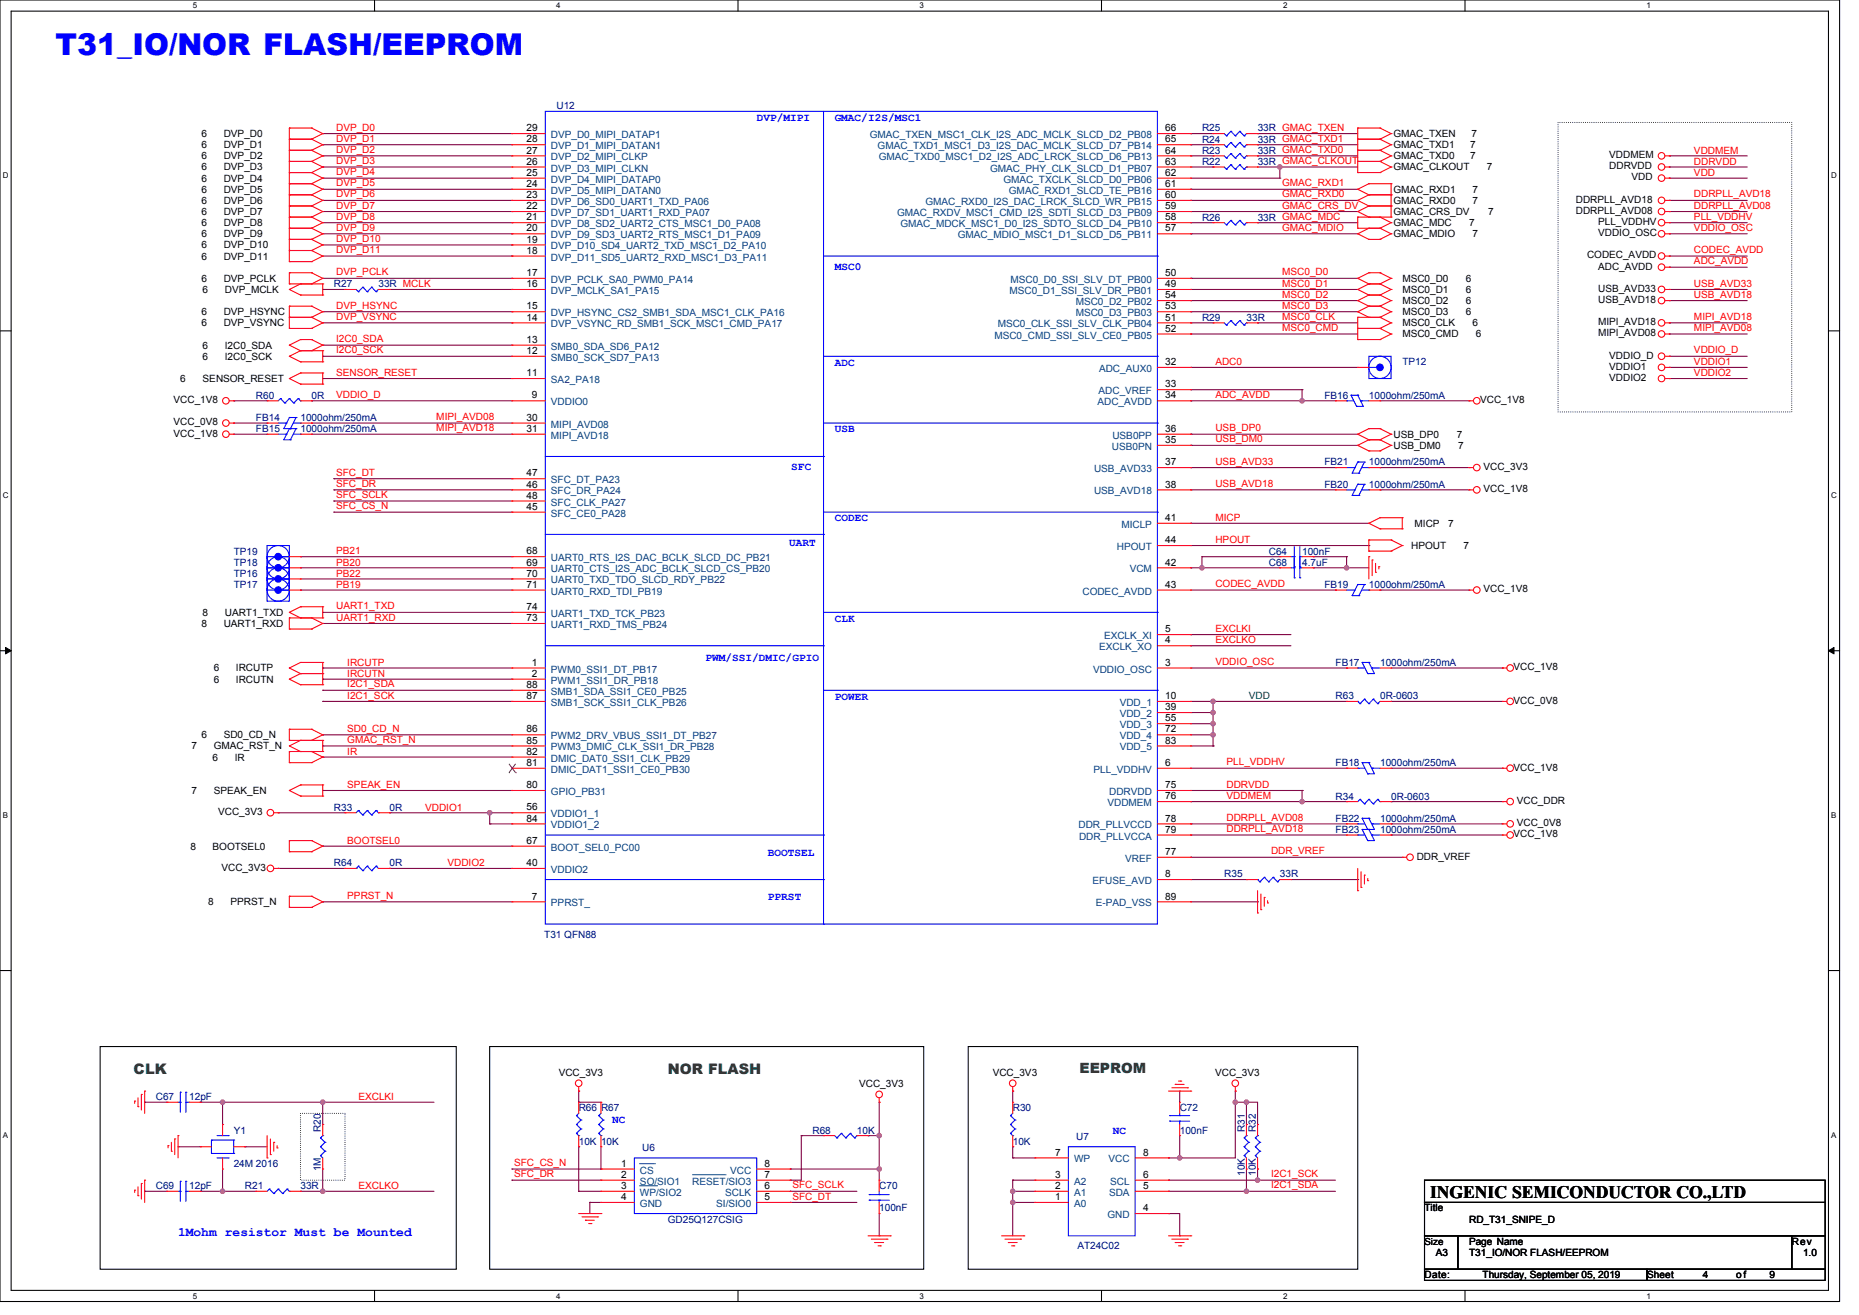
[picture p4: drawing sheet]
<svg xmlns="http://www.w3.org/2000/svg" width="297mm" height="210mm" viewBox="0 0 297 210" stroke-linecap="round" stroke-linejoin="round" font-family="sans-serif">
<defs><g id="words">
<text font-size="4.8" fill="#00f" x="8.9" y="8.8">T31_IO/NOR FLASH/EEPROM</text>
<text font-size="2.8" x="228.5" y="191.3">INGENIC SEMICONDUCTOR CO.,LTD</text>
<g font-size="2.3" fill="#008000">
<text x="21.3" y="171.4">CLK</text>
<text x="106.7" y="171.4">NOR FLASH</text>
<text x="172.5" y="171.4">EEPROM</text>
</g>
<text font-size="2.1" fill="#00f" x="28.4" y="197.3">1Mohm resistor Must be Mounted</text>
<g font-size="1.8" fill="#00f">
<text x="120.9" y="19.3">DVP/MIPI</text>
<text x="133.4" y="19.3">GMAC/I2S/MSC1</text>
<text x="133.4" y="43.1">MSC0</text>
<text x="133.4" y="58.4">ADC</text>
<text x="133.4" y="69.1">USB</text>
<text x="126.4" y="75.1">SFC</text>
<text x="133.4" y="83.3">CODEC</text>
<text x="126.1" y="87.2">UART</text>
<text x="133.4" y="99.3">CLK</text>
<text x="112.7" y="105.5">PWM/SSI/DMIC/GPIO</text>
<text x="133.4" y="111.7">POWER</text>
<text x="122.7" y="136.6">BOOTSEL</text>
<text x="122.7" y="143.7">PPRST</text>
<text x="97.8" y="179.3">NC</text>
<text x="177.8" y="181.1">NC</text>
</g>
<g font-size="1.6" fill="#000080">
<text x="88.9" y="17.4">U12</text>
<text x="192" y="21">R25</text>
<text x="192" y="22.8">R24</text>
<text x="200.9" y="21">33R GMAC_TXEN</text>
<text x="200.9" y="22.8">33R GMAC_TXD1</text>
<text x="192" y="26.3">R22</text>
<text x="192" y="24.6">R23</text>
<text x="200.9" y="26.3">33R GMAC_CLKOUT</text>
<text x="200.9" y="24.6">33R GMAC_TXD0</text>
<text x="192" y="35.2">R26</text>
<text x="200.9" y="35.2">33R GMAC_MDC</text>
<text x="53.3" y="45.9">R27</text>
<text x="60.5" y="45.9">33R MCLK</text>
<text x="192" y="51.2">R29</text>
<text x="199.2" y="51.2">33R</text>
<text x="224" y="58.3">TP12</text>
<text x="40.9" y="63.7">R60</text>
<text x="49.8" y="63.7">0R</text>
<text x="211.6" y="63.7">FB16</text>
<text x="218.7" y="63.7">1000ohm/250mA</text>
<text x="40.9" y="67.2">FB14</text>
<text x="40.9" y="69">FB15</text>
<text x="48" y="67.2">1000ohm/250mA</text>
<text x="48" y="69">1000ohm/250mA</text>
<text x="211.6" y="77.9">FB20</text>
<text x="211.6" y="74.3">FB21</text>
<text x="218.7" y="77.9">1000ohm/250mA</text>
<text x="218.7" y="74.3">1000ohm/250mA</text>
<text x="37.3" y="88.6">TP19</text>
<text x="202.7" y="88.6">C64</text>
<text x="208" y="88.6">100nF</text>
<text x="37.3" y="92.1">TP16</text>
<text x="37.3" y="90.3">TP18</text>
<text x="37.3" y="93.9">TP17</text>
<text x="202.7" y="90.3">C68</text>
<text x="208" y="90.3">4.7uF</text>
<text x="211.6" y="93.9">FB19</text>
<text x="218.7" y="93.9">1000ohm/250mA</text>
<text x="213.4" y="106.3">FB17</text>
<text x="220.5" y="106.3">1000ohm/250mA</text>
<text x="213.4" y="111.7">R63</text>
<text x="220.5" y="111.7">0R-0603</text>
<text x="213.4" y="122.3">FB18</text>
<text x="220.5" y="122.3">1000ohm/250mA</text>
<text x="53.3" y="129.5">R33</text>
<text x="62.2" y="129.5">0R</text>
<text x="213.4" y="127.7">R34</text>
<text x="213.4" y="131.2">FB22</text>
<text x="220.5" y="131.2">1000ohm/250mA</text>
<text x="222.3" y="127.7">0R-0603</text>
<text x="213.4" y="133">FB23</text>
<text x="220.5" y="133">1000ohm/250mA</text>
<text x="53.3" y="138.3">R64</text>
<text x="62.2" y="138.3">0R</text>
<text x="195.6" y="140.1">R35</text>
<text x="204.5" y="140.1">33R</text>
<text x="86.9" y="149.7">T31 QFN88</text>
<text x="24.9" y="175.7">C67</text>
<text x="30.2" y="175.7">12pF</text>
<text x="92.5" y="177.5">R66 R67</text>
<text x="161.8" y="177.5">R30</text>
<text x="188.5" y="177.5">C72</text>
<text x="37.3" y="181">Y1</text>
<text x="51.3" y="180.8" transform="rotate(-90 51.3 180.8)">R20</text>
<text x="92.5" y="182.8">10K 10K</text>
<text x="102.6" y="183.9">U6</text>
<text x="129.8" y="181">R68</text>
<text x="136.9" y="181">10K</text>
<text x="161.8" y="182.8">10K</text>
<text x="172" y="182.1">U7</text>
<text x="188.5" y="181">100nF</text>
<text x="198.9" y="180.8" transform="rotate(-90 198.9 180.8)">R31</text>
<text x="200.6" y="180.8" transform="rotate(-90 200.6 180.8)">R32</text>
<text x="24.9" y="189.9">C69</text>
<text x="30.2" y="189.9">12pF</text>
<text x="37.3" y="186.4">24M 2016</text>
<text x="39.1" y="189.9">R21</text>
<text x="48" y="189.9">33R</text>
<text x="51.3" y="187" transform="rotate(-90 51.3 187)">1M</text>
<text x="140.5" y="189.9">C70</text>
<text x="198.9" y="187.8" transform="rotate(-90 198.9 187.8)">10K</text>
<text x="200.6" y="187.8" transform="rotate(-90 200.6 187.8)">10K</text>
<text x="106.7" y="195.2">GD25Q127CSIG</text>
<text x="140.5" y="193.5">100nF</text>
<text x="172.1" y="199.5">AT24C02</text>
</g>
<g font-size="1.6">
<text x="32.2" y="23.7">6</text>
<text x="32.2" y="21.9">6</text>
<text x="35.7" y="23.7">DVP_D1</text>
<text x="35.7" y="21.9">DVP_D0</text>
<text x="84.1" y="22.7">28</text>
<text x="84.1" y="21">29</text>
<text x="186.2" y="21">66</text>
<text x="186.2" y="22.7">65</text>
<text x="222.6" y="21.9">GMAC_TXEN</text>
<text x="222.6" y="23.7">GMAC_TXD1</text>
<text x="234.9" y="23.7">7</text>
<text x="235.1" y="21.9">7</text>
<text x="32.2" y="29">6</text>
<text x="32.2" y="27.2">6</text>
<text x="32.2" y="25.4">6</text>
<text x="35.7" y="29">DVP_D4</text>
<text x="35.7" y="27.2">DVP_D3</text>
<text x="35.7" y="25.4">DVP_D2</text>
<text x="84.1" y="29.9">24</text>
<text x="84.1" y="28.1">25</text>
<text x="84.1" y="26.3">26</text>
<text x="84.1" y="24.5">27</text>
<text x="186.2" y="24.5">64</text>
<text x="186.2" y="26.3">63</text>
<text x="186.2" y="28.1">62</text>
<text x="186.2" y="29.9">61</text>
<text x="222.6" y="25.4">GMAC_TXD0</text>
<text x="222.6" y="27.2">GMAC_CLKOUT</text>
<text x="234.9" y="25.4">7</text>
<text x="237.6" y="27.2">7</text>
<text x="257.1" y="25.3">VDDMEM</text>
<text x="257.1" y="27">DDRVDD</text>
<text x="260.7" y="28.8">VDD</text>
<text x="32.2" y="34.3">6</text>
<text x="32.2" y="32.6">6</text>
<text x="32.2" y="30.8">6</text>
<text x="35.7" y="34.3">DVP_D7</text>
<text x="35.7" y="32.6">DVP_D6</text>
<text x="35.7" y="30.8">DVP_D5</text>
<text x="84.1" y="35.2">21</text>
<text x="84.1" y="33.4">22</text>
<text x="84.1" y="31.6">23</text>
<text x="186.2" y="31.6">60</text>
<text x="186.2" y="33.4">59</text>
<text x="186.2" y="35.2">58</text>
<text x="222.6" y="30.8">GMAC_RXD1</text>
<text x="222.6" y="34.3">GMAC_CRS_DV</text>
<text x="222.6" y="32.6">GMAC_RXD0</text>
<text x="235.2" y="30.8">7</text>
<text x="235.2" y="32.6">7</text>
<text x="237.7" y="34.3">7</text>
<text x="251.8" y="32.4">DDRPLL_AVD18</text>
<text x="251.8" y="34.2">DDRPLL_AVD08</text>
<text x="255.3" y="35.9">PLL_VDDHV</text>
<text x="32.2" y="41.4">6</text>
<text x="32.2" y="39.7">6</text>
<text x="32.2" y="37.9">6</text>
<text x="32.2" y="36.1">6</text>
<text x="35.7" y="41.4">DVP_D11</text>
<text x="35.7" y="39.7">DVP_D10</text>
<text x="35.7" y="37.9">DVP_D9</text>
<text x="35.7" y="36.1">DVP_D8</text>
<text x="84.1" y="40.5">18</text>
<text x="84.1" y="38.7">19</text>
<text x="84.1" y="37">20</text>
<text x="186.2" y="37">57</text>
<text x="222.6" y="36.1">GMAC_MDC</text>
<text x="222.6" y="37.9">GMAC_MDIO</text>
<text x="234.7" y="36.1">7</text>
<text x="235.2" y="37.9">7</text>
<text x="253.5" y="41.3">CODEC_AVDD</text>
<text x="255.3" y="37.7">VDDIO_OSC</text>
<text x="32.2" y="45">6</text>
<text x="32.4" y="46.8">6</text>
<text x="35.7" y="45">DVP_PCLK</text>
<text x="35.9" y="46.8">DVP_MCLK</text>
<text x="84.1" y="45.9">16</text>
<text x="84.1" y="44.1">17</text>
<text x="186.2" y="47.6">54</text>
<text x="186.2" y="44.1">50</text>
<text x="186.2" y="45.9">49</text>
<text x="224" y="45">MSC0_D0</text>
<text x="224" y="46.8">MSC0_D1</text>
<text x="234.2" y="45">6</text>
<text x="234.2" y="46.8">6</text>
<text x="255.3" y="43">ADC_AVDD</text>
<text x="255.3" y="46.6">USB_AVD33</text>
<text x="32.2" y="52.1">6</text>
<text x="32.2" y="50.3">6</text>
<text x="35.7" y="52.1">DVP_VSYNC</text>
<text x="35.7" y="50.3">DVP_HSYNC</text>
<text x="84.1" y="51.2">14</text>
<text x="84.1" y="49.4">15</text>
<text x="186.2" y="49.4">53</text>
<text x="186.2" y="53">52</text>
<text x="186.2" y="51.2">51</text>
<text x="224" y="48.6">MSC0_D2</text>
<text x="224" y="50.3">MSC0_D3</text>
<text x="224" y="53.9">MSC0_CMD</text>
<text x="224" y="52.1">MSC0_CLK</text>
<text x="234.2" y="48.6">6</text>
<text x="234.2" y="50.3">6</text>
<text x="235.2" y="52.1">6</text>
<text x="235.8" y="53.9">6</text>
<text x="255.3" y="53.7">MIPI_AVD08</text>
<text x="255.3" y="48.4">USB_AVD18</text>
<text x="255.3" y="51.9">MIPI_AVD18</text>
<text x="32.4" y="57.4">6</text>
<text x="32.4" y="55.7">6</text>
<text x="35.9" y="57.4">I2C0_SCK</text>
<text x="35.9" y="55.7">I2C0_SDA</text>
<text x="84.1" y="56.5">12</text>
<text x="84.1" y="54.7">13</text>
<text x="186.2" y="58.3">32</text>
<text x="257.1" y="57.3">VDDIO_D</text>
<text x="257.1" y="59">VDDIO1</text>
<text x="27.7" y="64.4">VCC_1V8</text>
<text x="28.8" y="61">6</text>
<text x="32.4" y="61">SENSOR_RESET</text>
<text x="84.1" y="60.1">11</text>
<text x="85" y="63.6">9</text>
<text x="186.2" y="61.9">33</text>
<text x="186.2" y="63.6">34</text>
<text x="236.5" y="64.4">VCC_1V8</text>
<text x="257.1" y="60.8">VDDIO2</text>
<text x="27.7" y="69.7">VCC_1V8</text>
<text x="27.7" y="67.9">VCC_0V8</text>
<text x="84.1" y="67.2">30</text>
<text x="84.1" y="69">31</text>
<text x="186.2" y="70.7">35</text>
<text x="186.2" y="69">36</text>
<text x="222.6" y="69.9">USB_DP0</text>
<text x="222.6" y="71.7">USB_DM0</text>
<text x="232.8" y="69.9">7</text>
<text x="232.9" y="71.7">7</text>
<text x="84.1" y="76.1">47</text>
<text x="84.1" y="77.9">46</text>
<text x="186.2" y="74.3">37</text>
<text x="186.2" y="77.9">38</text>
<text x="237" y="75">VCC_3V3</text>
<text x="84.1" y="79.6">48</text>
<text x="84.1" y="81.4">45</text>
<text x="186.2" y="83.2">41</text>
<text x="237" y="78.6">VCC_1V8</text>
<text x="84.1" y="88.5">68</text>
<text x="186.2" y="86.8">44</text>
<text x="225.5" y="87.7">HPOUT</text>
<text x="226" y="84.1">MICP</text>
<text x="231.3" y="84.1">7</text>
<text x="233.8" y="87.7">7</text>
<text x="84.1" y="93.9">71</text>
<text x="84.1" y="92.1">70</text>
<text x="84.1" y="90.3">69</text>
<text x="186.2" y="90.3">42</text>
<text x="186.2" y="93.9">43</text>
<text x="237" y="94.6">VCC_1V8</text>
<text x="32.2" y="100.1">8</text>
<text x="32.4" y="98.3">8</text>
<text x="35.7" y="100.1">UART1_RXD</text>
<text x="35.9" y="98.3">UART1_TXD</text>
<text x="84.1" y="97.4">74</text>
<text x="84.1" y="99.2">73</text>
<text x="186.2" y="101">5</text>
<text x="34.1" y="107.2">6</text>
<text x="37.7" y="107.2">IRCUTP</text>
<text x="85" y="106.3">1</text>
<text x="186.2" y="106.3">3</text>
<text x="186.2" y="102.8">4</text>
<text x="241.8" y="107">VCC_1V8</text>
<text x="34.1" y="109">6</text>
<text x="37.7" y="109">IRCUTN</text>
<text x="84.1" y="109.9">88</text>
<text x="84.1" y="111.6">87</text>
<text x="85" y="108.1">2</text>
<text x="186.2" y="111.6">10</text>
<text x="186.2" y="113.4">39</text>
<text x="241.8" y="112.4">VCC_0V8</text>
<text x="30.6" y="119.7">7</text>
<text x="32.2" y="117.9">6</text>
<text x="34.1" y="119.7">GMAC_RST_N</text>
<text x="35.7" y="117.9">SD0_CD_N</text>
<text x="84.1" y="117">86</text>
<text x="84.1" y="118.8">85</text>
<text x="186.2" y="115.2">55</text>
<text x="186.2" y="118.8">83</text>
<text x="186.2" y="117">72</text>
<text x="34" y="121.5">6</text>
<text x="37.5" y="121.5">IR</text>
<text x="84.1" y="120.5">82</text>
<text x="84.1" y="122.3">81</text>
<text x="84.1" y="125.9">80</text>
<text x="186.2" y="122.3">6</text>
<text x="186.2" y="125.9">75</text>
<text x="241.8" y="123.1">VCC_1V8</text>
<text x="30.6" y="126.8">7</text>
<text x="34.1" y="126.8">SPEAK_EN</text>
<text x="34.9" y="130.2">VCC_3V3</text>
<text x="84.1" y="129.4">56</text>
<text x="84.1" y="131.2">84</text>
<text x="186.2" y="131.2">78</text>
<text x="186.2" y="127.6">76</text>
<text x="242.3" y="131.9">VCC_0V8</text>
<text x="242.3" y="128.4">VCC_DDR</text>
<text x="30.4" y="135.7">8</text>
<text x="34" y="135.7">BOOTSEL0</text>
<text x="84.1" y="134.8">67</text>
<text x="186.2" y="133">79</text>
<text x="186.2" y="136.5">77</text>
<text x="226.3" y="137.3">DDR_VREF</text>
<text x="241.8" y="133.7">VCC_1V8</text>
<text x="35.4" y="139.1">VCC_3V3</text>
<text x="84.1" y="138.3">40</text>
<text x="85" y="143.6">7</text>
<text x="186.2" y="140.1">8</text>
<text x="186.2" y="143.6">89</text>
<text x="33.3" y="144.6">8</text>
<text x="36.8" y="144.6">PPRST_N</text>
<text x="89.3" y="171.8">VCC_3V3</text>
<text x="137.3" y="173.5">VCC_3V3</text>
<text x="158.6" y="171.8">VCC_3V3</text>
<text x="194.2" y="171.8">VCC_3V3</text>
<text x="168.6" y="184.5">7</text>
<text x="182.6" y="184.5">8</text>
<text x="99.2" y="186.3">1</text>
<text x="99.2" y="188.1">2</text>
<text x="99.2" y="189.9">3</text>
<text x="99.2" y="191.7">4</text>
<text x="122.2" y="191.7">5</text>
<text x="122.2" y="189.9">6</text>
<text x="122.2" y="188.1">7</text>
<text x="122.2" y="186.3">8</text>
<text x="168.6" y="191.7">1</text>
<text x="168.6" y="189.9">2</text>
<text x="168.6" y="188.1">3</text>
<text x="182.6" y="189.9">5</text>
<text x="182.6" y="188.1">6</text>
<text x="182.6" y="193.4">4</text>
<text x="227.6" y="193.5">Title</text>
<text x="234.7" y="195.2">RD_T31_SNIPE_D</text>
<text x="229.4" y="200.6">A3</text>
<text x="234.7" y="198.8">Page Name</text>
<text x="234.7" y="200.6">T31_IO/NOR FLASH/EEPROM</text>
<text x="286.3" y="198.8">Rev</text>
<text x="288.1" y="200.6">1.0</text>
<text x="227.6" y="204.1">Date:</text>
<text x="236.9" y="204.1">Thursday, September 05, 2019</text>
<text x="263.1" y="204.1">Sheet</text>
<text x="272.1" y="204.1">4</text>
<text x="277.4" y="204.1">of</text>
<text x="282.7" y="204.1">9</text>
</g>
<g font-size="1.6" fill="#f00">
<text x="53.7" y="22.6">DVP_D1</text>
<text x="53.7" y="20.9">DVP_D0</text>
<text x="53.7" y="29.8">DVP_D5</text>
<text x="53.7" y="28">DVP_D4</text>
<text x="53.7" y="26.2">DVP_D3</text>
<text x="53.7" y="24.4">DVP_D2</text>
<text x="204.8" y="29.8">GMAC_RXD1</text>
<text x="270.6" y="24.5">VDDMEM</text>
<text x="270.6" y="26.3">DDRVDD</text>
<text x="270.6" y="28.1">VDD</text>
<text x="53.7" y="35.1">DVP_D8</text>
<text x="53.7" y="33.3">DVP_D7</text>
<text x="53.7" y="31.5">DVP_D6</text>
<text x="204.8" y="33.3">GMAC_CRS_DV</text>
<text x="204.8" y="31.5">GMAC_RXD0</text>
<text x="270.6" y="31.5">DDRPLL_AVD18</text>
<text x="270.6" y="33.3">DDRPLL_AVD08</text>
<text x="270.6" y="35.1">PLL_VDDHV</text>
<text x="53.7" y="38.7">DVP_D10</text>
<text x="53.7" y="36.9">DVP_D9</text>
<text x="53.7" y="40.4">DVP_D11</text>
<text x="204.8" y="36.9">GMAC_MDIO</text>
<text x="270.6" y="36.9">VDDIO_OSC</text>
<text x="270.6" y="40.4">CODEC_AVDD</text>
<text x="53.7" y="44">DVP_PCLK</text>
<text x="204.8" y="47.5">MSC0_D2</text>
<text x="204.8" y="45.8">MSC0_D1</text>
<text x="204.8" y="44">MSC0_D0</text>
<text x="270.6" y="42.2">ADC_AVDD</text>
<text x="270.6" y="45.8">USB_AVD33</text>
<text x="270.6" y="47.5">USB_AVD18</text>
<text x="53.7" y="51.1">DVP_VSYNC</text>
<text x="53.7" y="49.3">DVP_HSYNC</text>
<text x="204.8" y="49.3">MSC0_D3</text>
<text x="204.8" y="52.9">MSC0_CMD</text>
<text x="204.8" y="51.1">MSC0_CLK</text>
<text x="270.6" y="52.9">MIPI_AVD08</text>
<text x="270.6" y="51.1">MIPI_AVD18</text>
<text x="53.7" y="60">SENSOR_RESET</text>
<text x="53.7" y="56.4">I2C0_SCK</text>
<text x="53.7" y="54.7">I2C0_SDA</text>
<text x="194.2" y="58.3">ADC0</text>
<text x="270.6" y="56.4">VDDIO_D</text>
<text x="270.6" y="58.3">VDDIO1</text>
<text x="53.7" y="63.5">VDDIO_D</text>
<text x="194.2" y="63.5">ADC_AVDD</text>
<text x="270.6" y="60.1">VDDIO2</text>
<text x="69.7" y="68.9">MIPI_AVD18</text>
<text x="69.7" y="67.1">MIPI_AVD08</text>
<text x="194.2" y="68.9">USB_DP0</text>
<text x="194.2" y="70.7">USB_DM0</text>
<text x="53.7" y="76">SFC_DT</text>
<text x="53.7" y="77.8">SFC_DR</text>
<text x="194.2" y="77.8">USB_AVD18</text>
<text x="194.2" y="74.2">USB_AVD33</text>
<text x="53.7" y="79.5">SFC_SCLK</text>
<text x="53.7" y="81.3">SFC_CS_N</text>
<text x="194.2" y="83.2">MICP</text>
<text x="53.7" y="88.5">PB21</text>
<text x="194.2" y="86.8">HPOUT</text>
<text x="53.7" y="93.9">PB19</text>
<text x="53.7" y="92.1">PB22</text>
<text x="53.7" y="90.3">PB20</text>
<text x="194.2" y="93.8">CODEC_AVDD</text>
<text x="53.7" y="97.3">UART1_TXD</text>
<text x="53.7" y="99.1">UART1_RXD</text>
<text x="194.2" y="101">EXCLKI</text>
<text x="55.5" y="106.3">IRCUTP</text>
<text x="194.2" y="102.8">EXCLKO</text>
<text x="194.2" y="106.2">VDDIO_OSC</text>
<text x="55.5" y="109.8">I2C1_SDA</text>
<text x="55.5" y="111.5">I2C1_SCK</text>
<text x="55.5" y="108.1">IRCUTN</text>
<text x="55.5" y="118.7">GMAC_RST_N</text>
<text x="55.5" y="116.9">SD0_CD_N</text>
<text x="55.5" y="125.8">SPEAK_EN</text>
<text x="55.5" y="120.5">IR</text>
<text x="196" y="125.9">DDRVDD</text>
<text x="196" y="122.2">PLL_VDDHV</text>
<text x="67.9" y="129.4">VDDIO1</text>
<text x="196" y="131.1">DDRPLL_AVD08</text>
<text x="196" y="127.7">VDDMEM</text>
<text x="55.5" y="134.8">BOOTSEL0</text>
<text x="196" y="132.9">DDRPLL_AVD18</text>
<text x="203.1" y="136.4">DDR_VREF</text>
<text x="55.5" y="143.6">PPRST_N</text>
<text x="71.5" y="138.3">VDDIO2</text>
<text x="57.3" y="175.7">EXCLKI</text>
<text x="57.3" y="189.9">EXCLKO</text>
<text x="82.1" y="186.2">SFC_CS_N</text>
<text x="82.1" y="188">SFC_DR</text>
<text x="126.6" y="189.8">SFC_SCLK</text>
<text x="126.6" y="191.6">SFC_DT</text>
<text x="203.1" y="189.8">I2C1_SDA</text>
<text x="203.1" y="188">I2C1_SCK</text>
</g>
<g font-size="1.6" fill="#004080">
<text x="88" y="23.8">DVP_D1_MIPI_DATAN1</text>
<text x="88" y="22.1">DVP_D0_MIPI_DATAP1</text>
<text x="139" y="22.1">GMAC_TXEN_MSC1_CLK_I2S_ADC_MCLK_SLCD_D2_PB08</text>
<text x="140.2" y="23.8">GMAC_TXD1_MSC1_D3_I2S_DAC_MCLK_SLCD_D7_PB14</text>
<text x="88" y="29.2">DVP_D4_MIPI_DATAP0</text>
<text x="88" y="27.4">DVP_D3_MIPI_CLKN</text>
<text x="88" y="25.6">DVP_D2_MIPI_CLKP</text>
<text x="140.4" y="25.6">GMAC_TXD0_MSC1_D2_I2S_ADC_LRCK_SLCD_D6_PB13</text>
<text x="158.2" y="27.4">GMAC_PHY_CLK_SLCD_D1_PB07</text>
<text x="160.3" y="29.2">GMAC_TXCLK_SLCD_D0_PB06</text>
<text x="88" y="34.5">DVP_D7_SD1_UART1_RXD_PA07</text>
<text x="88" y="32.7">DVP_D6_SD0_UART1_TXD_PA06</text>
<text x="88" y="30.9">DVP_D5_MIPI_DATAN0</text>
<text x="143.3" y="34.5">GMAC_RXDV_MSC1_CMD_I2S_SDTI_SLCD_D3_PB09</text>
<text x="147.9" y="32.7">GMAC_RXD0_I2S_DAC_LRCK_SLCD_WR_PB15</text>
<text x="161.2" y="30.9">GMAC_RXD1_SLCD_TE_PB16</text>
<text x="88" y="41.6">DVP_D11_SD5_UART2_RXD_MSC1_D3_PA11</text>
<text x="88" y="39.8">DVP_D10_SD4_UART2_TXD_MSC1_D2_PA10</text>
<text x="88" y="38.1">DVP_D9_SD3_UART2_RTS_MSC1_D1_PA09</text>
<text x="88" y="36.3">DVP_D8_SD2_UART2_CTS_MSC1_D0_PA08</text>
<text x="143.9" y="36.3">GMAC_MDCK_MSC1_D0_I2S_SDTO_SLCD_D4_PB10</text>
<text x="153" y="38.1">GMAC_MDIO_MSC1_D1_SLCD_D5_PB11</text>
<text x="88" y="46.9">DVP_MCLK_SA1_PA15</text>
<text x="88" y="45.2">DVP_PCLK_SA0_PWM0_PA14</text>
<text x="161.3" y="46.9">MSC0_D1_SSI_SLV_DR_PB01</text>
<text x="161.4" y="45.2">MSC0_D0_SSI_SLV_DT_PB00</text>
<text x="88" y="52.3">DVP_VSYNC_RD_SMB1_SCK_MSC1_CMD_PA17</text>
<text x="88" y="50.5">DVP_HSYNC_CS2_SMB1_SDA_MSC1_CLK_PA16</text>
<text x="159.4" y="52.3">MSC0_CLK_SSI_SLV_CLK_PB04</text>
<text x="171.9" y="48.7">MSC0_D2_PB02</text>
<text x="171.9" y="50.5">MSC0_D3_PB03</text>
<text x="88" y="57.6">SMB0_SCK_SD7_PA13</text>
<text x="88" y="55.8">SMB0_SDA_SD6_PA12</text>
<text x="158.9" y="54.1">MSC0_CMD_SSI_SLV_CE0_PB05</text>
<text x="175.6" y="59.4">ADC_AUX0</text>
<text x="88" y="64.7">VDDIO0</text>
<text x="88" y="61.2">SA2_PA18</text>
<text x="175.3" y="64.7">ADC_AVDD</text>
<text x="175.5" y="62.9">ADC_VREF</text>
<text x="88" y="68.3">MIPI_AVD08</text>
<text x="88" y="70.1">MIPI_AVD18</text>
<text x="177.6" y="71.8">USB0PN</text>
<text x="177.7" y="70.1">USB0PP</text>
<text x="88" y="77.2">SFC_DT_PA23</text>
<text x="174.8" y="75.4">USB_AVD33</text>
<text x="88" y="80.7">SFC_CLK_PA27</text>
<text x="88" y="79">SFC_DR_PA24</text>
<text x="88" y="82.5">SFC_CE0_PA28</text>
<text x="174.8" y="79">USB_AVD18</text>
<text x="88" y="89.6">UART0_RTS_I2S_DAC_BCLK_SLCD_DC_PB21</text>
<text x="178.4" y="87.8">HPOUT</text>
<text x="179.1" y="84.3">MICLP</text>
<text x="88" y="95">UART0_RXD_TDI_PB19</text>
<text x="88" y="93.2">UART0_TXD_TDO_SLCD_RDY_PB22</text>
<text x="88" y="91.4">UART0_CTS_I2S_ADC_BCLK_SLCD_CS_PB20</text>
<text x="172.9" y="95">CODEC_AVDD</text>
<text x="180.5" y="91.4">VCM</text>
<text x="88" y="98.5">UART1_TXD_TCK_PB23</text>
<text x="88" y="100.3">UART1_RXD_TMS_PB24</text>
<text x="88" y="107.4">PWM0_SSI1_DT_PB17</text>
<text x="174.6" y="107.4">VDDIO_OSC</text>
<text x="175.6" y="103.8">EXCLK_XO</text>
<text x="176.4" y="102.1">EXCLK_XI</text>
<text x="88" y="109.2">PWM1_SSI1_DR_PB18</text>
<text x="88" y="111">SMB1_SDA_SSI1_CE0_PB25</text>
<text x="88" y="112.7">SMB1_SCK_SSI1_CLK_PB26</text>
<text x="178.9" y="112.7">VDD_1</text>
<text x="88" y="118.1">PWM2_DRV_VBUS_SSI1_DT_PB27</text>
<text x="88" y="119.8">PWM3_DMIC_CLK_SSI1_DR_PB28</text>
<text x="178.9" y="114.5">VDD_2</text>
<text x="178.9" y="116.3">VDD_3</text>
<text x="178.9" y="119.8">VDD_5</text>
<text x="178.9" y="118.1">VDD_4</text>
<text x="88" y="121.6">DMIC_DAT0_SSI1_CLK_PB29</text>
<text x="88" y="123.4">DMIC_DAT1_SSI1_CE0_PB30</text>
<text x="174.7" y="123.4">PLL_VDDHV</text>
<text x="88" y="130.5">VDDIO1_1</text>
<text x="88" y="127">GPIO_PB31</text>
<text x="176.9" y="128.7">VDDMEM</text>
<text x="177.2" y="127">DDRVDD</text>
<text x="88" y="132.3">VDDIO1_2</text>
<text x="88" y="135.8">BOOT_SEL0_PC00</text>
<text x="172.3" y="132.3">DDR_PLLVCCD</text>
<text x="172.4" y="134.1">DDR_PLLVCCA</text>
<text x="179.8" y="137.6">VREF</text>
<text x="88" y="139.4">VDDIO2</text>
<text x="174.5" y="141.2">EFUSE_AVD</text>
<text x="88" y="144.7">PPRST_</text>
<text x="175.1" y="144.7">E-PAD_VSS</text>
<text x="171.6" y="185.6">WP</text>
<text x="177.1" y="185.6">VCC</text>
<text x="102.2" y="187.4">CS</text>
<text x="102.2" y="189.2">SO/SIO1</text>
<text x="102.2" y="191">WP/SIO2</text>
<text x="110.6" y="189.2">RESET/SIO3</text>
<text x="115.8" y="191">SCLK</text>
<text x="116.6" y="187.4">VCC</text>
<text x="171.6" y="191">A1</text>
<text x="171.6" y="189.2">A2</text>
<text x="177.2" y="191">SDA</text>
<text x="177.4" y="189.2">SCL</text>
<text x="102.2" y="192.7">GND</text>
<text x="114.4" y="192.7">SI/SIO0</text>
<text x="171.6" y="192.7">A0</text>
<text x="176.9" y="194.5">GND</text>
</g>
<text font-size="1.6" fill="#008000" x="199.5" y="111.7">VDD</text>
<text font-size="1.5" x="227.6" y="198.7">Size</text>
<g font-size="1.3">
<text x="30.8" y="1.3">5</text>
<text x="88.9" y="1.3">4</text>
<text x="146.9" y="1.3">3</text>
<text x="205" y="1.3">2</text>
<text x="263.1" y="1.3">1</text>
<text x=".4" y="28.5">D</text>
<text x="292.5" y="28.5">D</text>
<text x=".4" y="79.5">C</text>
<text x="292.5" y="79.5">C</text>
<text x=".4" y="130.6">B</text>
<text x="292.5" y="130.6">B</text>
<text x=".4" y="181.7">A</text>
<text x="292.5" y="181.7">A</text>
<text x="30.8" y="207.4">5</text>
<text x="88.9" y="207.4">4</text>
<text x="146.9" y="207.4">3</text>
<text x="205" y="207.4">2</text>
<text x="263.1" y="207.4">1</text>
</g>
</g></defs>
<path d="M0 0h293.9v207.8h-293.9zM1.8 1.8h290.3v204.3h-290.3z" fill="none" stroke="#000" stroke-width=".17"/>
<g fill="#fff">
<path d="M30.8 .2h.7v1.4h-.7z"/>
<path d="M30.8 206.2h.7v1.5h-.7z"/>
</g>
<path d="M59.8 0v1.8M59.8 206.1v1.7" fill="none" stroke="#000" stroke-width=".17"/>
<g fill="#fff">
<path d="M88.9 .2h.7v1.4h-.7z"/>
<path d="M88.9 206.2h.7v1.5h-.7z"/>
</g>
<path d="M117.9 0v1.8M117.9 206.1v1.7" fill="none" stroke="#000" stroke-width=".17"/>
<g fill="#fff">
<path d="M146.9 .2h.7v1.4h-.7z"/>
<path d="M146.9 206.2h.7v1.5h-.7z"/>
</g>
<path d="M176 0v1.8M176 206.1v1.7" fill="none" stroke="#000" stroke-width=".17"/>
<g fill="#fff">
<path d="M205 .2h.7v1.4h-.7z"/>
<path d="M205 206.2h.7v1.5h-.7z"/>
</g>
<path d="M234.1 0v1.8M234.1 206.1v1.7" fill="none" stroke="#000" stroke-width=".17"/>
<g fill="#fff">
<path d="M263.1 .2h.7v1.4h-.7z"/>
<path d="M263.1 206.2h.7v1.5h-.7z"/>
<path d="M.4 27.3h1v1.4h-1z"/>
<path d="M292.6 27.3h.9v1.4h-.9z"/>
<path d="M.4 78.4h1v1.4h-1z"/>
<path d="M292.6 78.4h.9v1.4h-.9z"/>
</g>
<path d="M0 52.8h1.8M292.1 52.8h1.8" fill="none" stroke="#000" stroke-width=".17"/>
<g fill="#fff">
<path d="M.4 129.4h.9v1.5h-.9z"/>
<path d="M292.6 129.4h.8v1.5h-.8z"/>
</g>
<path d="M0 103.9h1.8M292.1 103.9h1.8" fill="none" stroke="#000" stroke-width=".17"/>
<path d="M.9 103.4l.9 .5-.9 .5zM292.1 103.9l.9-.5v1z" fill="#000" stroke="#000" stroke-width=".16"/>
<g fill="#fff">
<path d="M.4 180.5h.9v1.4h-.9z"/>
<path d="M292.6 180.5h.8v1.4h-.8z"/>
</g>
<path d="M0 155h1.8M292.1 155h1.8M16 167.1h56.9v35.6h-56.9zM78.2 167.1h69.4v35.6h-69.4zM154.7 167.1h62.2v35.6h-62.2zM227.6 188.5h64v3.5h-64zM227.6 192h64v5.4h-64zM227.6 197.4h5.3v5.3h-5.3zM232.9 197.4h53.4v5.3h-53.4zM286.3 197.4h5.3v5.3h-5.3zM227.6 202.7h35.5v1.8h-35.5zM263.1 202.7h28.5v1.8h-28.5z" fill="none" stroke="#000" stroke-width=".17"/>
<path d="M248.9 19.6h37.4v46.2h-37.4zM48 177.8h7.1v10.7h-7.1z" fill="none" stroke="#000" stroke-width=".17" stroke-dasharray="0 .3"/>
<g fill="none" stroke="#800040" stroke-width=".17">
<path d="M51.6 32h.1M51.6 30.2h.1M51.6 28.4h.1M51.6 26.7h.1M51.6 24.9h.1M51.6 23.1h.1M51.6 21.3h.1M51.6 21.3h30.2M51.6 23.1h30.2M51.6 24.9h30.2M51.6 26.7h30.2M51.6 28.4h30.2"/>
<path d="M51.6 30.2h30.2M51.6 33.8h30.2M51.6 32h30.2M51.6 37.3h30.2M51.6 35.6h30.2M51.6 39.1h30.2M81.8 39.1h.1M81.8 37.3h.1M81.8 35.6h.1M81.8 33.8h.1M190.2 21.3h.1M190.2 23.1h.1"/>
<path d="M190.2 24.9h.1M190.2 30.2h.1M190.2 33.8h.1M190.2 32h.1M190.2 37.3h.1M190.2 35.6h.1M190.2 21.3h3.6M190.2 23.1h3.6M190.2 24.9h3.6M190.2 26.7h3.6M190.2 28.4h14.3M190.2 30.2h26.7"/>
<path d="M190.2 33.8h26.7M190.2 32h26.7M190.2 37.3h26.7M190.2 35.6h3.6M193.8 26.7h.1M200.9 21.3h.1M200.9 23.1h.1M200.9 24.9h.1M200.9 35.6h.1M200.9 21.3h16M200.9 23.1h16M200.9 24.9h16"/>
<path d="M200.9 26.7h16M200.9 35.6h16M204.5 26.7h.1M204.5 28.4h.1M204.5 26.7v1.7M266.7 24.9h.1M266.7 26.7h.1M266.7 28.4h.1M266.7 32h.1M266.7 33.8h.1M266.7 35.6h.1M266.7 37.3h.1"/>
<path d="M266.7 24.9h12.4M266.7 26.7h12.4M266.7 28.4h12.4M266.7 33.8h12.4M266.7 32h12.4M266.7 37.3h12.4M266.7 35.6h12.4M51.6 56.9h.1M51.6 55.1h.1M51.6 46.2h.1M51.6 49.8h30.2M51.6 51.6h30.2"/>
<path d="M51.6 46.2h3.5M51.6 44.4h30.2M51.6 56.9h30.2M51.6 55.1h30.2M51.6 40.9h30.2M62.2 46.2h19.6M81.8 51.6h.1M81.8 49.8h.1M81.8 46.2h.1M81.8 44.4h.1M81.8 40.9h.1M190.2 48h.1"/>
<path d="M190.2 49.8h.1M190.2 53.3h.1M190.2 51.6h.1M190.2 46.2h.1M190.2 44.4h.1M190.2 58.7h.1M190.2 48h26.7M190.2 49.8h26.7M190.2 53.3h26.7M190.2 51.6h3.6M190.2 46.2h26.7M190.2 44.4h26.7"/>
<path d="M190.2 58.7h26.7M200.9 51.6h.1M200.9 51.6h16M266.7 53.3h.1M266.7 56.9h.1M266.7 58.7h.1M266.7 40.9h.1M266.7 42.7h.1M266.7 46.2h.1M266.7 48h.1M266.7 51.6h.1M266.7 48h12.4"/>
<path d="M266.7 53.3h12.4M266.7 51.6h12.4M266.7 46.2h12.4M266.7 56.9h12.4M266.7 40.9h12.4M266.7 58.7h12.4M266.7 42.7h12.4M37.3 64h.1M37.3 69.3h.1M37.3 67.6h.1M37.3 64h5.4M37.3 69.3h5.4"/>
<path d="M37.3 67.6h5.4M49.8 64h.1M49.8 69.3h.1M49.8 67.6h.1M49.8 64h32M49.8 69.3h32M49.8 67.6h32M51.6 60.5h.1M51.6 60.5h30.2M53.3 76.5h.1M53.3 78.2h.1M53.3 76.5h28.5"/>
<path d="M53.3 78.2h28.5M190.2 62.2h.1M190.2 64h.1M190.2 78.2h.1M190.2 74.7h.1M190.2 69.3h.1M190.2 71.1h.1M190.2 78.2h23.2M190.2 64h23.2M190.2 69.3h26.7M190.2 62.2h17.8M190.2 74.7h23.2"/>
<path d="M190.2 71.1h26.7M208 62.2h.1M208 64h.1M208 62.2v1.8M220.5 78.2h.1M220.5 74.7h.1M220.5 78.2h14.2M220.5 64h14.2M220.5 74.7h14.2M234.7 64h.1M266.7 60.5h.1M266.7 60.5h12.4"/>
<path d="M48 94.2h.1M48 90.7h.1M48 88.9h.1M48 94.2h33.8M48 92.5h33.8M48 90.7h33.8M48 88.9h33.8M51.6 97.8h.1M51.6 99.6h.1M51.6 97.8h30.2M51.6 99.6h30.2M53.3 80h.1"/>
<path d="M53.3 81.8h.1M53.3 80h28.5M53.3 81.8h28.5M81.8 92.5h.1M190.2 90.7h.1M190.2 83.6h.1M190.2 94.2h23.2M190.2 90.7h14.3M190.2 87.1h28.5M190.2 83.6h28.5M192 88.9h.1M192 90.7h.1"/>
<path d="M192 88.9h12.5M192 88.9v1.8M209.8 88.9h.1M209.8 90.7h.1M209.8 90.7h8.9M209.8 88.9h5.3M213.4 94.2h.1M215.1 88.9h.1M215.1 90.7h.1M215.1 88.9v1.8M218.7 87.1h.1M220.5 94.2h.1"/>
<path d="M220.5 94.2h14.2M51.6 119.1h.1M51.6 117.3h.1M51.6 110.2h.1M51.6 112h.1M51.6 106.7h.1M51.6 108.5h.1M51.6 119.1h30.2M51.6 117.3h30.2M51.6 110.2h30.2M51.6 112h30.2M51.6 106.7h30.2"/>
<path d="M51.6 108.5h30.2M190.2 103.1h.1M190.2 101.3h.1M190.2 119.1h3.6M190.2 117.3h3.6M190.2 112h24.9M190.2 106.7h24.9M190.2 113.8h3.6M190.2 115.6h3.6M190.2 103.1h16M190.2 101.3h16M193.8 112h.1"/>
<path d="M193.8 119.1h.1M193.8 113.8h.1M193.8 115.6h.1M193.8 117.3h.1M193.8 112v7.1M215.1 106.7h.1M222.2 112h.1M222.2 112h17.8M222.2 106.7h17.8M240 106.7h.1M44.4 129.8h.1M44.4 138.7h.1"/>
<path d="M44.4 129.8h10.7M44.4 138.7h10.7M51.6 126.2h.1M51.6 120.9h.1M51.6 135.1h.1M51.6 126.2h30.2M51.6 120.9h30.2M51.6 135.1h30.2M62.2 129.8h.1M62.2 138.7h.1M62.2 129.8h19.6M62.2 138.7h19.6"/>
<path d="M78.2 131.6h.1M78.2 129.8h.1M78.2 131.6h3.6M78.2 129.8v1.8M81.8 129.8h.1M190.2 131.6h.1M190.2 133.3h.1M190.2 136.9h.1M190.2 128h.1M190.2 131.6h24.9M190.2 133.3h24.9M190.2 126.2h17.8"/>
<path d="M190.2 136.9h33.8M190.2 128h24.9M190.2 122.7h24.9M208 126.2h.1M208 128h.1M208 126.2v1.8M215.1 122.7h.1M222.2 131.6h.1M222.2 133.3h.1M222.2 128h.1M222.2 131.6h17.8M222.2 133.3h17.8"/>
<path d="M222.2 128h17.8M222.2 122.7h17.8M240 122.7h.1M51.6 144h.1M51.6 144h30.2M190.2 140.5h8.9M190.2 144h10.7M199.1 140.5h.1M200.9 144h.1M206.2 140.5h10.7M216.9 140.5h.1M23.1 176h.1"/>
<path d="M23.1 176h3.6M32 176h.1M32 176h37.3M35.6 176h.1M35.6 179.6h.1M35.6 176v3.6M51.6 176h.1M51.6 179.6h.1M51.6 176v3.6M92.5 176h.1M92.5 174.2h.1M92.5 176h3.5"/>
<path d="M92.5 174.2v1.8M140.5 176h.1M140.5 176v12.5M161.8 174.2h.1M161.8 174.2v1.8M188.5 174.2h.1M188.5 174.2v1.8M197.4 174.2h.1M197.4 176h.1M197.4 176h3.5v3.6M197.4 174.2v10.7h-10.7M199.1 179.6h.1"/>
<path d="M199.1 176h.1M199.1 176v3.6M200.9 179.6h.1M23.1 190.2h.1M23.1 190.2h3.6M28.4 183.1h.1M28.4 183.1h3.6M32 190.2h.1M32 190.2h8.9M35.6 190.2h.1M35.6 186.7v3.5M39.1 183.1h.1"/>
<path d="M39.1 183.1h3.6M48 190.2h.1M48 190.2h21.3M51.6 190.2h.1M51.6 186.7v3.5M81.8 186.7h.1M81.8 188.5h.1M81.8 188.5h14.2M81.8 186.7h14.2M92.5 183.1h.1M92.5 190.2h.1M92.5 190.2h3.5"/>
<path d="M92.5 183.1v7.1M94.2 192h.1M94.2 192v1.8M94.2 192h1.8M96 186.7h.1M96 183.1v3.6M126.2 186.7h.1M126.2 190.2h.1M126.2 192h.1M126.2 188.5h.1M126.2 190.2h10.7M126.2 186.7h14.3"/>
<path d="M126.2 192h10.7M128 181.4h.1M128 181.4v7.1h-1.8M128 181.4h3.6M138.7 181.4h.1M138.7 181.4h1.8M140.5 197.4h.1M140.5 186.7h.1M140.5 181.4h.1M140.5 193.8v3.6M161.8 184.9h.1M161.8 188.5h.1"/>
<path d="M161.8 192h.1M161.8 190.2h.1M161.8 183.1h.1M161.8 188.5h3.6M161.8 190.2h3.6M161.8 192h3.6M161.8 183.1v1.8M161.8 188.5v8.9M161.8 184.9h3.6M186.7 188.5h.1M186.7 190.2h.1M186.7 184.9h.1"/>
<path d="M186.7 193.8h.1M186.7 188.5h26.7M186.7 190.2h26.7M186.7 193.8h1.8v3.6M188.5 197.4h.1M188.5 184.9h.1M188.5 181.4v3.5M199.1 190.2h.1M199.1 186.7v3.5M200.9 186.7h.1M200.9 188.5h.1M200.9 186.7v1.8"/>
</g>
<g fill="#f0f" stroke="#f0f" stroke-width=".17">
<circle cx="51.6" cy="190.2" r=".35"/>
<circle cx="51.6" cy="176" r=".35"/>
<circle cx="35.6" cy="176" r=".35"/>
<circle cx="35.6" cy="190.2" r=".35"/>
<circle cx="161.8" cy="192" r=".35"/>
<circle cx="161.8" cy="190.2" r=".35"/>
<circle cx="197.4" cy="176" r=".35"/>
<circle cx="199.1" cy="176" r=".35"/>
<circle cx="199.1" cy="190.2" r=".35"/>
<circle cx="200.9" cy="188.5" r=".35"/>
<circle cx="188.5" cy="184.9" r=".35"/>
<circle cx="140.5" cy="186.7" r=".35"/>
<circle cx="140.5" cy="181.4" r=".35"/>
<circle cx="78.2" cy="129.8" r=".35"/>
<circle cx="208" cy="128" r=".35"/>
<circle cx="204.5" cy="26.7" r=".35"/>
<circle cx="193.8" cy="113.8" r=".35"/>
<circle cx="193.8" cy="112" r=".35"/>
<circle cx="193.8" cy="115.6" r=".35"/>
<circle cx="193.8" cy="117.3" r=".35"/>
<circle cx="208" cy="64" r=".35"/>
<circle cx="215.1" cy="90.7" r=".35"/>
<circle cx="192" cy="90.7" r=".35"/>
</g>
<g fill="none" stroke="#f00" stroke-width=".17">
<path d="M46.2 38.2h.1M46.2 36.4h.1M46.2 34.7h.1M46.2 32.9h.1M46.2 31.1h.1M46.2 29.3h.1M46.2 27.6h.1M46.2 25.8h.1M46.2 24h.1M46.2 22.2h.1M46.2 20.4h.1M46.2 20.4v21.4"/>
<path d="M46.2 20.4h3.6M46.2 22.2h3.6M46.2 24h3.6M46.2 25.8h3.6M46.2 27.6h3.6M46.2 29.3h3.6M46.2 31.1h3.6M46.2 32.9h3.6M46.2 34.7h3.6M46.2 36.4h3.6M46.2 38.2h3.6M49.8 38.2h.1"/>
<path d="M49.8 36.4h.1M49.8 34.7h.1M49.8 32.9h.1M49.8 31.1h.1M49.8 29.3h.1M49.8 27.6h.1M49.8 25.8h.1M49.8 24h.1M49.8 22.2h.1M49.8 20.4h.1M49.8 38.2l1.8 .9M49.8 36.4l1.8 .9"/>
<path d="M49.8 34.7l1.8 .9M49.8 32.9l1.8 .9M49.8 31.1l1.8 .9M49.8 29.3l1.8 .9M49.8 27.6l1.8 .8M49.8 25.8l1.8 .9M49.8 24l1.8 .9M49.8 22.2l1.8 .9M49.8 20.4l1.8 .9M51.6 39.1h.1M51.6 37.3h.1M51.6 35.6h.1"/>
<path d="M51.6 33.8h.1M51.6 32h.1M51.6 30.2h.1M51.6 28.4h.1M51.6 26.7h.1M51.6 24.9h.1M51.6 23.1h.1M51.6 21.3h.1M51.6 39.1l-1.8 .9M51.6 37.3l-1.8 .9M51.6 35.6l-1.8 .8M51.6 33.8l-1.8 .9"/>
<path d="M51.6 32l-1.8 .9M51.6 30.2l-1.8 .9M51.6 28.4l-1.8 .9M51.6 26.7l-1.8 .9M51.6 24.9l-1.8 .9M51.6 23.1l-1.8 .9M51.6 21.3l-1.8 .9M81.8 39.1h.1M81.8 37.3h.1M81.8 35.6h.1M81.8 33.8h.1M81.8 32h.1"/>
<path d="M81.8 30.2h.1M81.8 28.4h.1M81.8 26.7h.1M81.8 24.9h.1M81.8 23.1h.1M81.8 21.3h.1M81.8 24.9h5.3M81.8 26.7h5.3M81.8 28.4h5.3M81.8 32h5.3M81.8 33.8h5.3M81.8 35.6h5.3"/>
<path d="M81.8 37.3h5.3M81.8 21.3h5.3M81.8 39.1h5.3M81.8 30.2h5.3M81.8 23.1h5.3M184.9 24.9h5.3M184.9 26.7h5.3M184.9 28.4h5.3M184.9 32h5.3M184.9 33.8h5.3M184.9 35.6h5.3M184.9 37.3h5.3"/>
<path d="M184.9 21.3h5.3M184.9 30.2h5.3M184.9 23.1h5.3M190.2 21.3h.1M190.2 23.1h.1M190.2 24.9h.1M190.2 26.7h.1M190.2 28.4h.1M190.2 30.2h.1M190.2 32h.1M190.2 33.8h.1M190.2 35.6h.1"/>
<path d="M190.2 37.3h.1M193.8 35.6h.1M193.8 21.3h.1M193.8 26.7h.1M193.8 24.9h.1M193.8 23.1h.1M193.8 24.9h1.8M193.8 26.7h1.8M193.8 35.6h1.8M193.8 21.3h1.8M193.8 23.1h1.8M199.1 24.9h1.8"/>
<path d="M199.1 26.7h1.8M199.1 35.6h1.8M199.1 21.3h1.8M199.1 23.1h1.8M200.9 35.6h.1M200.9 21.3h.1M200.9 26.7h.1M200.9 24.9h.1M200.9 23.1h.1M216.9 22.2h.1M216.9 20.4h.1M216.9 24h.1"/>
<path d="M216.9 25.8h.1M216.9 27.6h.1M216.9 30.2h.1M216.9 33.8h.1M216.9 36.4h.1M216.9 34.7h.1M216.9 37.3h.1M216.9 32h.1M216.9 20.4h3.6M216.9 22.2h3.6M216.9 20.4v7.2M216.9 34.7v1.7"/>
<path d="M216.9 24h3.6M216.9 25.8h3.6M216.9 27.6h3.6M216.9 30.2l1.8 .9M216.9 34.7h5.3M216.9 33.8l1.8 .9M216.9 36.4h3.6M216.9 37.3l1.8 .9M216.9 32l1.8 .9M218.7 29.3h.1M218.7 31.1h.1M218.7 32.9h.1"/>
<path d="M218.7 34.7h.1M218.7 36.4h.1M218.7 38.2h.1M218.7 29.3l-1.8 .9M218.7 29.3h3.5M218.7 31.1h3.5M218.7 32.9l-1.8 .9M218.7 32.9h3.5M218.7 36.4l-1.8 .9M218.7 38.2h1.8M218.7 31.1l-1.8 .9M220.5 20.4h.1"/>
<path d="M220.5 22.2h.1M220.5 24h.1M220.5 25.8h.1M220.5 27.6h.1M220.5 34.7h.1M220.5 36.4h.1M220.5 38.2h.1M220.5 20.4l1.7 .9M220.5 22.2l1.7 .9M220.5 24l1.7 .9M220.5 25.8l1.7 .9M220.5 34.7l1.7 .9"/>
<path d="M220.5 36.4l1.7 .9M222.2 21.3h.1M222.2 23.1h.1M222.2 24.9h.1M222.2 26.7h.1M222.2 29.3h.1M222.2 31.1h.1M222.2 32.9h.1M222.2 34.7h.1M222.2 35.6h.1M222.2 37.3h.1M222.2 21.3l-1.7 .9"/>
<path d="M222.2 23.1l-1.7 .9M222.2 24.9l-1.7 .9M222.2 26.7l-1.7 .9M222.2 29.3v5.4M222.2 35.6l-1.7 .8M222.2 37.3l-1.7 .9M266 24.9h.7M266 26.7h.7M266 28.4h.7M266 32h.7M266 33.8h.7M266 35.6h.7"/>
<path d="M266 37.3h.7M266.7 24.9h.1M266.7 26.7h.1M266.7 28.4h.1M266.7 32h.1M266.7 33.8h.1M266.7 35.6h.1M266.7 37.3h.1M46.2 56.9h.1M46.2 55.1h.1M46.2 52.5h.1M46.2 50.7h.1"/>
<path d="M46.2 48.9h.1M46.2 46.2h.1M46.2 45.3h.1M46.2 43.6h.1M46.2 41.8h.1M46.2 40h.1M46.2 43.6v1.7M46.2 48.9v3.6M46.2 48.9h3.6M46.2 50.7h3.6M46.2 52.5h3.6M46.2 43.6h3.6"/>
<path d="M46.2 45.3h5.4M46.2 56.9l1.8 .9M46.2 55.1l1.8 .9M46.2 46.2l1.8 .9M46.2 40h3.6M46.2 41.8h3.6M48 59.6h.1M48 56h.1M48 57.8h.1M48 54.2h.1M48 45.3h.1M48 47.1h.1"/>
<path d="M48 47.1h3.6M48 54.2h1.8M48 59.6l-1.8 .9M48 59.6h3.6M48 56l-1.8 .9M48 56h3.6M48 57.8h3.6M48 54.2l-1.8 .9M48 45.3l-1.8 .9M49.8 54.2h.1M49.8 56h.1M49.8 50.7h.1"/>
<path d="M49.8 52.5h.1M49.8 48.9h.1M49.8 43.6h.1M49.8 45.3h.1M49.8 40h.1M49.8 41.8h.1M49.8 54.2l1.8 .9M49.8 50.7l1.8 .9M49.8 48.9l1.8 .9M49.8 43.6l1.8 .8M49.8 40l1.8 .9M51.6 59.6h.1"/>
<path d="M51.6 56h.1M51.6 57.8h.1M51.6 55.1h.1M51.6 51.6h.1M51.6 49.8h.1M51.6 45.3h.1M51.6 47.1h.1M51.6 44.4h.1M51.6 40.9h.1M51.6 45.3v1.8M51.6 56v1.8M51.6 59.6v1.7"/>
<path d="M51.6 55.1l-1.8 .9M51.6 51.6l-1.8 .9M51.6 49.8l-1.8 .9M51.6 44.4l-1.8 .9M51.6 40.9l-1.8 .9M55.1 46.2h.1M55.1 46.2h1.8M60.5 46.2h1.7M62.2 46.2h.1M81.8 56.9h.1M81.8 55.1h.1M81.8 51.6h.1"/>
<path d="M81.8 49.8h.1M81.8 46.2h.1M81.8 44.4h.1M81.8 40.9h.1M81.8 56.9h5.3M81.8 40.9h5.3M81.8 46.2h5.3M81.8 51.6h5.3M81.8 55.1h5.3M81.8 49.8h5.3M81.8 44.4h5.3M184.9 53.3h5.3"/>
<path d="M184.9 58.7h5.3M184.9 46.2h5.3M184.9 48h5.3M184.9 51.6h5.3M184.9 49.8h5.3M184.9 44.4h5.3M190.2 58.7h.1M190.2 48h.1M190.2 49.8h.1M190.2 53.3h.1M190.2 51.6h.1M190.2 44.4h.1"/>
<path d="M190.2 46.2h.1M193.8 51.6h.1M193.8 51.6h1.8M199.1 51.6h1.8M200.9 51.6h.1M216.9 48h.1M216.9 49.8h.1M216.9 52.5h.1M216.9 54.2h.1M216.9 50.7h.1M216.9 44.4h.1M216.9 46.2h.1"/>
<path d="M216.9 58.7h.1M216.9 50.7v3.5M216.9 48l1.8 .9M216.9 49.8l1.8 .9M216.9 50.7h3.6M216.9 52.5h3.6M216.9 54.2h3.6M216.9 44.4l1.8 .9M216.9 46.2l1.8 .9M216.9 58.7h1.8M218.7 47.1h.1M218.7 48.9h.1"/>
<path d="M218.7 50.7h.1M218.7 43.6h.1M218.7 45.3h.1M218.7 47.1h1.8M218.7 47.1l-1.8 .9M218.7 48.9h1.8M218.7 48.9l-1.8 .9M218.7 43.6h1.8M218.7 43.6l-1.8 .8M218.7 45.3h1.8M218.7 45.3l-1.8 .9M220.5 47.1h.1"/>
<path d="M220.5 48.9h.1M220.5 50.7h.1M220.5 52.5h.1M220.5 54.2h.1M220.5 43.6h.1M220.5 45.3h.1M220.5 47.1l1.7 .9M220.5 48.9l1.7 .9M220.5 52.5l1.7 .8M220.5 50.7l1.7 .9M220.5 43.6l1.7 .8M220.5 45.3l1.7 .9"/>
<path d="M222.2 48h.1M222.2 49.8h.1M222.2 53.3h.1M222.2 51.6h.1M222.2 44.4h.1M222.2 46.2h.1M222.2 48l-1.7 .9M222.2 49.8l-1.7 .9M222.2 53.3l-1.7 .9M222.2 51.6l-1.7 .9M222.2 44.4l-1.7 .9M222.2 46.2l-1.7 .9"/>
<path d="M266 53.3h.7M266 56.9h.7M266 58.7h.7M266 40.9h.7M266 42.7h.7M266 46.2h.7M266 48h.7M266 51.6h.7M266.7 53.3h.1M266.7 56.9h.1M266.7 58.7h.1M266.7 40.9h.1"/>
<path d="M266.7 42.7h.1M266.7 46.2h.1M266.7 48h.1M266.7 51.6h.1M36.6 64h.7M36.6 69.3h.7M36.6 67.6h.7M37.3 64h.1M37.3 69.3h.1M37.3 67.6h.1M42.7 67.6h.1M42.7 69.3h.1"/>
<path d="M42.7 64h.1M42.7 64h1.7M42.7 69.3h1.7M42.7 67.6h1.7M46.2 60.5h.1M46.2 60.5l1.8 .8M48 61.3h.1M48 61.3h3.6M48 64h1.8M48 69.3h1.8M48 67.6h1.8M49.8 67.6h.1"/>
<path d="M49.8 69.3h.1M49.8 64h.1M51.6 61.3h.1M81.8 64h.1M81.8 60.5h.1M81.8 67.6h.1M81.8 69.3h.1M81.8 76.5h.1M81.8 78.2h.1M81.8 64h5.3M81.8 69.3h5.3M81.8 67.6h5.3"/>
<path d="M81.8 78.2h5.3M81.8 60.5h5.3M81.8 76.5h5.3M184.9 64h5.3M184.9 69.3h5.3M184.9 78.2h5.3M184.9 74.7h5.3M184.9 62.2h5.3M184.9 71.1h5.3M190.2 62.2h.1M190.2 64h.1M190.2 71.1h.1"/>
<path d="M190.2 69.3h.1M190.2 74.7h.1M190.2 78.2h.1M213.4 64h.1M213.4 78.2h.1M213.4 74.7h.1M213.4 64h1.7M213.4 78.2h1.7M213.4 74.7h1.7M216.9 69.3h.1M216.9 71.1h.1M216.9 69.3l1.8 .9"/>
<path d="M216.9 71.1l1.8 .9M218.7 68.5h.1M218.7 70.2h.1M218.7 72h.1M218.7 68.5l-1.8 .8M218.7 68.5h1.8M218.7 70.2h1.8M218.7 70.2l-1.8 .9M218.7 72h1.8M218.7 64h1.8M218.7 78.2h1.8M218.7 74.7h1.8"/>
<path d="M220.5 68.5h.1M220.5 70.2h.1M220.5 72h.1M220.5 64h.1M220.5 78.2h.1M220.5 74.7h.1M220.5 68.5l1.7 .8M220.5 70.2l1.7 .9M222.2 69.3h.1M222.2 71.1h.1M222.2 69.3l-1.7 .9M222.2 71.1l-1.7 .9"/>
<path d="M234.7 64h.1M234.7 78.2h.1M234.7 74.7h.1M234.7 64h.7M234.7 78.2h.7M234.7 74.7h.7M266 60.5h.7M266.7 60.5h.1M46.2 98.7h.1M46.2 97.8h.1M46.2 98.7v1.8M46.2 98.7h5.4"/>
<path d="M46.2 97.8l1.8 .9M46.2 94.2h1.8M46.2 92.5h1.8M46.2 88.9h1.8M46.2 90.7h1.8M48 96.9h.1M48 98.7h.1M48 92.5h.1M48 90.7h.1M48 94.2h.1M48 88.9h.1M48 96.9l-1.8 .9"/>
<path d="M48 96.9h3.6M49.8 98.7h.1M49.8 98.7l1.8 .9M51.6 99.6h.1M51.6 96.9h.1M51.6 98.7h.1M51.6 96.9v1.8M51.6 99.6l-1.8 .9M81.8 80h.1M81.8 81.8h.1M81.8 97.8h.1M81.8 99.6h.1"/>
<path d="M81.8 94.2h.1M81.8 92.5h.1M81.8 90.7h.1M81.8 88.9h.1M81.8 94.2h5.3M81.8 92.5h5.3M81.8 88.9h5.3M81.8 90.7h5.3M81.8 80h5.3M81.8 81.8h5.3M81.8 97.8h5.3M81.8 99.6h5.3"/>
<path d="M184.9 94.2h5.3M184.9 90.7h5.3M184.9 83.6h5.3M184.9 87.1h5.3M190.2 83.6h.1M190.2 90.7h.1M190.2 94.2h.1M190.2 87.1h.1M204.5 88.9h.1M204.5 90.7h.1M204.5 88.9h1.7M204.5 90.7h1.7"/>
<path d="M208 88.9h1.8M208 90.7h1.8M209.8 88.9h.1M209.8 90.7h.1M213.4 94.2h.1M213.4 94.2h1.7M218.7 86.2h.1M218.7 88h.1M218.7 83.6h.1M218.7 88.9h.1M218.7 86.2h3.5M218.7 86.2v1.8"/>
<path d="M218.7 88.9v3.6M218.7 88h3.5M218.7 83.6l1.8 .9M218.7 94.2h1.8M219.2 89.4h.1M219.2 89.4v2.5M219.8 91.4h.1M219.8 90v1.4M220.3 90.5h.1M220.3 90.5v.4M220.5 82.7h.1M220.5 84.5h.1"/>
<path d="M220.5 94.2h.1M220.5 82.7h3.5M220.5 82.7l-1.8 .9M220.5 84.5h3.5M222.2 86.2h.1M222.2 88h.1M222.2 86.2l1.8 .9M224 87.1h.1M224 84.5h.1M224 82.7h.1M224 87.1l-1.8 .9M224 82.7v1.8"/>
<path d="M234.7 94.2h.1M234.7 94.2h.7M46.2 119.1h.1M46.2 118.2h.1M46.2 116.5h.1M46.2 100.5h.1M46.2 108.5h.1M46.2 106.7h.1M46.2 116.5v1.7M46.2 118.2h5.4M46.2 119.1l1.8 .9M46.2 116.5h3.6"/>
<path d="M46.2 100.5h3.6M46.2 108.5l1.8 .8M46.2 106.7l1.8 .9M48 118.2h.1M48 107.6h.1M48 109.3h.1M48 105.8h.1M48 118.2l-1.8 .9M48 107.6l-1.8 .9M48 107.6h3.6M48 109.3h3.6M48 105.8l-1.8 .9"/>
<path d="M48 105.8h3.6M49.8 116.5h.1M49.8 118.2h.1M49.8 100.5h.1M49.8 116.5l1.8 .8M51.6 118.2h.1M51.6 117.3h.1M51.6 107.6h.1M51.6 109.3h.1M51.6 105.8h.1M51.6 105.8v3.5M51.6 118.2v1.8"/>
<path d="M51.6 117.3l-1.8 .9M81.8 106.7h.1M81.8 108.5h.1M81.8 110.2h.1M81.8 112h.1M81.8 117.3h.1M81.8 119.1h.1M81.8 112h5.3M81.8 106.7h5.3M81.8 108.5h5.3M81.8 110.2h5.3M81.8 117.3h5.3"/>
<path d="M81.8 119.1h5.3M184.9 112h5.3M184.9 106.7h5.3M184.9 103.1h5.3M184.9 101.3h5.3M184.9 113.8h5.3M184.9 115.6h5.3M184.9 117.3h5.3M184.9 119.1h5.3M190.2 106.7h.1M190.2 103.1h.1M190.2 101.3h.1"/>
<path d="M190.2 112h.1M190.2 113.8h.1M190.2 115.6h.1M190.2 119.1h.1M190.2 117.3h.1M215.1 106.7h.1M215.1 112h.1M215.1 112h1.8M215.1 106.7h1.8M220.5 112h1.7M220.5 106.7h1.7M222.2 106.7h.1"/>
<path d="M222.2 112h.1M240 112h.1M240 106.7h.1M240 112h.7M240 106.7h.7M43.7 129.8h.7M43.7 138.7h.7M44.4 129.8h.1M44.4 138.7h.1M46.2 126.2h.1M46.2 121.8h.1M46.2 120h.1"/>
<path d="M46.2 136h.1M46.2 134.2h.1M46.2 126.2l1.8 .9M46.2 120h5.4M46.2 121.8h3.6M46.2 120v1.8M46.2 134.2v1.8M46.2 134.2h3.6M46.2 136h3.6M48 125.3h.1M48 127.1h.1M48 120h.1"/>
<path d="M48 125.3l-1.8 .9M48 125.3h3.6M48 127.1h3.6M49.8 120h.1M49.8 121.8h.1M49.8 134.2h.1M49.8 136h.1M49.8 120l1.8 .9M49.8 134.2l1.8 .9M51.6 125.3h.1M51.6 127.1h.1M51.6 120.9h.1"/>
<path d="M51.6 120h.1M51.6 135.1h.1M51.6 125.3v1.8M51.6 120.9l-1.8 .9M51.6 135.1l-1.8 .9M55.1 138.7h.1M55.1 129.8h.1M55.1 129.8h1.8M55.1 138.7h1.8M60.5 129.8h1.7M60.5 138.7h1.7M62.2 138.7h.1"/>
<path d="M62.2 129.8h.1M81.8 138.7h.1M81.8 129.8h.1M81.8 131.6h.1M81.8 120.9h.1M81.8 122.7h.1M81.8 135.1h.1M81.8 126.2h.1M81.8 131.6h5.3M81.8 129.8h5.3M81.8 122.7h5.3M81.8 138.7h5.3"/>
<path d="M81.8 120.9h5.3M81.8 126.2h5.3M81.8 135.1h5.3M184.9 131.6h5.3M184.9 133.3h5.3M184.9 136.9h5.3M184.9 128h5.3M184.9 122.7h5.3M184.9 126.2h5.3M190.2 122.7h.1M190.2 133.3h.1M190.2 131.6h.1"/>
<path d="M190.2 136.9h.1M190.2 128h.1M190.2 126.2h.1M215.1 133.3h.1M215.1 128h.1M215.1 131.6h.1M215.1 122.7h.1M215.1 131.6h1.8M215.1 133.3h1.8M215.1 128h1.8M215.1 122.7h1.8M216.9 138.7v3.5"/>
<path d="M217.4 139.2v2.5M218 139.8h.1M218 139.8v1.4M220.5 131.6h1.7M220.5 133.3h1.7M220.5 128h1.7M220.5 122.7h1.7M222.2 133.3h.1M222.2 128h.1M222.2 131.6h.1M222.2 122.7h.1M224 136.9h.1"/>
<path d="M224 136.9h.7M240 131.6h.1M240 133.3h.1M240 128h.1M240 122.7h.1M240 131.6h.7M240 133.3h.7M240 128h.7M240 122.7h.7M46.2 144.9h.1M46.2 143.1h.1M46.2 143.1v1.8"/>
<path d="M46.2 143.1h3.6M46.2 144.9h3.6M49.8 143.1h.1M49.8 144.9h.1M49.8 143.1l1.8 .9M51.6 144h.1M51.6 144l-1.8 .9M81.8 144h.1M81.8 144h5.3M184.9 140.5h5.3M184.9 144h5.3M190.2 140.5h.1"/>
<path d="M190.2 144h.1M199.1 140.5h.1M199.1 140.5h1.8M200.9 145.8h.1M200.9 142.2v3.6M201.4 145.3h.1M201.4 142.8v2.5M202 143.3h.1M202 143.3v1.4M202.5 144.2h.1M202.5 143.8v.4M204.5 140.5h1.7"/>
<path d="M206.2 140.5h.1M216.9 142.2h.1M217.4 141.7h.1M218.5 140.6h.1M218.5 140.3v.3M21.5 175.8h.1M21.5 175.8v.4M22 176.7h.1M22 175.3v1.4M22.6 174.8h.1M22.6 174.8v2.5M23.1 174.2h.1"/>
<path d="M23.1 174.2v3.6M26.7 176h.1M26.7 176h1.7M30.2 176h1.8M32 176h.1M35.6 179.6h.1M35.6 179.6v1.8M51.6 179.6h.1M51.6 179.6v1.8M92.5 174.2h.1M92.5 176h.1M92.5 173.5v.7"/>
<path d="M92.5 176v1.8M96 176h.1M96 176v1.8M140.5 176h.1M140.5 175.3v.7M161.8 174.2h.1M161.8 176h.1M161.8 173.5v.7M161.8 176v1.8M186.7 174.2h3.5M187.2 173.7h2.5M187.8 173.2h.1"/>
<path d="M187.8 173.2h1.4M188.3 172.6h.3M188.5 176h.1M188.5 176v1.8M188.5 179.6v1.8M188.6 172.6h.1M189.7 173.7h.1M190.2 174.2h.1M197.4 174.2h.1M197.4 173.5v.7M199.1 179.6h.1M199.1 179.6v1.8"/>
<path d="M200.9 179.6h.1M200.9 179.6v1.8M21.5 190.1h.1M21.5 190.1v.3M22 191h.1M22 189.5v1.5M22.6 189h.1M22.6 189v2.5M23.1 188.5h.1M23.1 188.5v3.5M26.7 190.2h.1M26.7 190.2h1.7"/>
<path d="M26.8 183h.1M26.8 183v.3M27.4 183.8h.1M27.4 182.4v1.4M27.9 181.9h.1M27.9 181.9v2.5M28.4 181.4h.1M28.4 181.4v3.5M30.2 190.2h1.8M32 190.2h.1M32 183.1h.1M32 183.1h1.8"/>
<path d="M35.6 186.7h.1M35.6 184.9v1.8M37.3 183.1h1.8M39.1 183.1h.1M40.9 190.2h.1M40.9 190.2h1.8M42.7 184.9h.1M42.7 181.4v3.5M43.2 184.4h.1M43.2 181.9v2.5M43.7 182.4h.1M43.7 182.4v1.4"/>
<path d="M44.3 183.3h.1M44.3 183v.3M46.2 190.2h1.8M48 190.2h.1M51.6 186.7h.1M51.6 184.9v1.8M92.5 183.1h.1M92.5 193.8h3.5M92.5 181.4v1.7M93 194.3h2.5M93.5 194.9h.1M93.5 194.9h1.4"/>
<path d="M94.1 195.4h.3M94.4 195.4h.1M95.5 194.3h.1M96 193.8h.1M96 183.1h.1M96 186.7h.1M96 188.5h.1M96 190.2h.1M96 192h.1M96 192h5.3M96 190.2h5.3M96 188.5h5.3"/>
<path d="M96 181.4v1.7M96 186.7h5.3M120.9 192h5.3M120.9 190.2h5.3M120.9 188.5h5.3M120.9 186.7h5.3M126.2 192h.1M126.2 190.2h.1M126.2 188.5h.1M126.2 186.7h.1M131.6 181.4h.1M131.6 181.4h1.7"/>
<path d="M136.9 181.4h1.8M138.7 181.4h.1M138.7 197.4h3.5M139.2 197.9h2.5M139.8 198.4h.1M139.8 198.4h1.4M140.3 199h.3M140.5 193.8h.1M140.5 188.5h.1M140.5 188.5v1.7M140.5 192v1.8M140.6 199h.1"/>
<path d="M141.7 197.9h.1M142.2 197.4h.1M160 197.4h3.6M160.5 197.9h2.5M161.1 198.4h.1M161.1 198.4h1.4M161.6 199h.4M161.8 183.1h.1M161.8 181.4v1.7M162 199h.1M163 197.9h.1M163.6 197.4h.1"/>
<path d="M165.4 192h.1M165.4 190.2h.1M165.4 188.5h.1M165.4 184.9h.1M165.4 192h5.3M165.4 190.2h5.3M165.4 188.5h5.3M165.4 184.9h5.3M181.4 193.8h5.3M181.4 190.2h5.3M181.4 188.5h5.3M181.4 184.9h5.3"/>
<path d="M186.7 193.8h.1M186.7 190.2h.1M186.7 188.5h.1M186.7 184.9h.1M186.7 197.4h3.5M187.2 197.9h2.5M187.8 198.4h.1M187.8 198.4h1.4M188.3 199h.3M188.5 181.4h.1M188.6 199h.1M189.7 197.9h.1"/>
<path d="M190.2 197.4h.1M199.1 186.7h.1M199.1 184.9v1.8M200.9 186.7h.1M200.9 184.9v1.8"/>
<circle cx="265.5" cy="32" r=".53"/>
<circle cx="265.5" cy="24.9" r=".53"/>
<circle cx="265.5" cy="26.7" r=".53"/>
<circle cx="265.5" cy="28.4" r=".53"/>
<circle cx="265.5" cy="35.6" r=".53"/>
<circle cx="265.5" cy="37.3" r=".53"/>
<circle cx="265.5" cy="33.8" r=".53"/>
<circle cx="265.5" cy="40.9" r=".53"/>
<circle cx="265.5" cy="46.2" r=".53"/>
<circle cx="265.5" cy="53.3" r=".53"/>
<circle cx="265.5" cy="56.9" r=".53"/>
<circle cx="265.5" cy="42.7" r=".53"/>
<circle cx="265.5" cy="51.6" r=".53"/>
<circle cx="265.5" cy="48" r=".53"/>
<circle cx="265.5" cy="58.7" r=".53"/>
<circle cx="36.1" cy="69.3" r=".53"/>
<circle cx="36.1" cy="67.6" r=".53"/>
<circle cx="36.1" cy="64" r=".53"/>
<circle cx="235.9" cy="64" r=".53"/>
<circle cx="235.9" cy="78.2" r=".53"/>
<circle cx="235.9" cy="74.7" r=".53"/>
<circle cx="265.5" cy="60.4" r=".53"/>
<circle cx="235.9" cy="94.2" r=".53"/>
<circle cx="241.3" cy="112" r=".53"/>
<circle cx="241.3" cy="106.7" r=".53"/>
<circle cx="43.2" cy="129.8" r=".53"/>
<circle cx="43.2" cy="138.7" r=".53"/>
<circle cx="225.3" cy="136.9" r=".53"/>
<circle cx="241.3" cy="128" r=".53"/>
<circle cx="241.3" cy="133.3" r=".53"/>
<circle cx="241.3" cy="131.6" r=".53"/>
<circle cx="241.3" cy="122.7" r=".53"/>
<circle cx="92.4" cy="173" r=".53"/>
<circle cx="140.5" cy="174.8" r=".53"/>
<circle cx="161.8" cy="173" r=".53"/>
<circle cx="197.4" cy="173" r=".53"/>
</g>
<g fill="none" stroke="#00f" stroke-width=".17">
<path d="M87.1 17.8h97.8v129.8h-97.8zM131.6 17.8v129.8M195.6 35.6l.3 .3M195.6 21.3l.3 .4M195.6 26.7l.3 .3M195.6 24.9l.3 .4M195.6 23.1l.3 .4M195.9 35.9h.1M195.9 21.7h.1M195.9 27h.1M195.9 25.3h.1M195.9 23.5h.1"/>
<path d="M196.6 35.2h.1M196.6 21h.1M196.6 26.3h.1M196.6 24.5h.1M196.6 22.8h.1M196.6 35.2l-.7 .7M196.6 35.2l.8 .7M196.6 21l-.7 .7M196.6 21l.8 .7M196.6 26.3l-.7 .7M196.6 26.3l.8 .7M196.6 24.5l-.7 .8"/>
<path d="M196.6 24.5l.8 .8M196.6 22.8l-.7 .7M196.6 22.8l.8 .7M197.4 35.9h.1M197.4 21.7h.1M197.4 27h.1M197.4 25.3h.1M197.4 23.5h.1M198.1 35.2h.1M198.1 21h.1M198.1 26.3h.1M198.1 24.5h.1"/>
<path d="M198.1 22.8h.1M198.1 35.2l-.7 .7M198.1 35.2l.7 .7M198.1 21l-.7 .7M198.1 21l.7 .7M198.1 26.3l-.7 .7M198.1 26.3l.7 .7M198.1 24.5l-.7 .8M198.1 24.5l.7 .8M198.1 22.8l-.7 .7M198.1 22.8l.7 .7M198.8 35.9h.1"/>
<path d="M198.8 21.7h.1M198.8 27h.1M198.8 25.3h.1M198.8 23.5h.1M199.1 35.6h.1M199.1 21.3h.1M199.1 26.7h.1M199.1 24.9h.1M199.1 23.1h.1M199.1 35.6l-.3 .3M199.1 21.3l-.3 .4M199.1 26.7l-.3 .3"/>
<path d="M199.1 24.9l-.3 .4M199.1 23.1l-.3 .4M56.9 46.2l.4 .4M57.3 46.6h.1M58 45.9h.1M58 45.9l-.7 .7M58 45.9l.7 .7M58.7 46.6h.1M59.4 45.9h.1M59.4 45.9l-.7 .7M59.4 45.9l.7 .7M60.1 46.6h.1"/>
<path d="M60.5 46.2h.1M60.5 46.2l-.4 .4M131.6 40.9h53.3M131.6 56.9h53.3M184.9 40.9h.1M184.9 56.9h.1M195.6 51.6l.3 .3M195.9 51.9h.1M196.6 51.2h.1M196.6 51.2l-.7 .7M196.6 51.2l.8 .7M197.4 51.9h.1"/>
<path d="M198.1 51.2h.1M198.1 51.2l-.7 .7M198.1 51.2l.7 .7M198.8 51.9h.1M199.1 51.6h.1M199.1 51.6l-.3 .3M218.7 56.9h3.5v3.6h-3.5zM218.7 58.7h1.2M219.9 58.7h.1M44.4 67.6h1.3M44.4 69.3h1.3M44.8 63.6h.1"/>
<path d="M44.8 63.6l-.4 .4M44.8 63.6l.7 .8M45.5 64.4h.1M45.7 67.6h.1M45.7 69.3h.1M46.2 66.7h.1M46.2 68.5h.1M46.2 63.6h.1M46.2 66.7l-.9 1.8h2M46.2 66.7h1.1M46.2 68.5l-.9 1.7h1.1M46.2 63.6l-.7 .8"/>
<path d="M46.2 63.6l.7 .8M46.4 68.5h.1M46.4 70.2h.1M46.9 64.4h.1M46.9 67.6h1.1M46.9 69.3h1.1M47.3 66.7h.1M47.3 68.5h.1M47.3 66.7l-.9 1.8M47.3 68.5l-.9 1.7M47.6 63.6h.1M47.6 63.6l-.7 .8"/>
<path d="M47.6 63.6l.4 .4M48 67.6h.1M48 69.3h.1M48 64h.1M87.1 72.9h44.5M131.6 72.9h.1M131.6 67.6h53.3M184.9 67.6h.1M215.1 64h.1M215.1 64h1.1M215.1 78.2h1.3M215.1 74.7h1.3"/>
<path d="M215.8 63.1h.1M215.8 63.1l.9 1.8M215.8 63.1h1.1M216.4 78.2h.1M216.4 74.7h.1M216.7 64.9h.1M216.9 63.1h.1M216.9 77.3h.1M216.9 73.8h.1M216.9 63.1l.9 1.8h-1.1M216.9 77.3l-.9 1.8h1.1M216.9 77.3h1.1"/>
<path d="M216.9 73.8l-.9 1.8h1.1M216.9 73.8h1.1M217.1 79.1h.1M217.1 75.6h.1M217.4 64h.1M217.4 64h1.3M217.6 78.2h1.1M217.6 74.7h1.1M218 77.3h.1M218 73.8h.1M218 77.3l-.9 1.8M218 73.8l-.9 1.8"/>
<path d="M218.7 78.2h.1M218.7 74.7h.1M42.7 90.7h3.5v3.5h-3.5zM42.7 88.9h3.5v3.6h-3.5zM42.7 92.5h3.5v3.5h-3.5zM42.7 87.1h3.5v3.6h-3.5zM45 92.5h.1M45 90.7h.1M45 94.2h.1M45 88.9h.1M45 92.5h1.2M45 88.9h1.2"/>
<path d="M45 94.2h1.2M45 90.7h1.2M87.1 85.3h44.5M131.6 85.3h.1M131.6 81.8h53.3M131.6 97.8h53.3M184.9 81.8h.1M184.9 97.8h.1M206.2 88.9h.6M206.2 90.7h.6M206.8 90.5h.1M206.8 88.9h.1"/>
<path d="M206.8 92.3h.1M206.8 90.7h.1M206.8 87.3v5M207.7 88.9h.1M207.7 90.5h.1M207.7 90.7h.1M207.7 92.3h.1M207.7 88.9h.3M207.7 87.3v5M207.7 90.7h.3M215.1 94.2h1.3M216.4 94.2h.1"/>
<path d="M216.9 93.3h.1M216.9 93.3l-.9 1.8h1.1M216.9 93.3h1.1M217.1 95.1h.1M217.6 94.2h1.1M218 93.3h.1M218 93.3l-.9 1.8M218.7 94.2h.1M87.1 103.1h44.5M131.6 103.1h.1M131.6 110.2h53.3M184.9 110.2h.1"/>
<path d="M216.9 106.7h.1M216.9 112h.1M216.9 106.7h1.1M216.9 112l.4 .4M217.3 112.4h.1M217.6 105.8h.1M217.6 105.8l.9 1.8M217.6 105.8h1.1M218 111.7h.1M218 111.7l.7 .7M218 111.7l-.7 .7M218.5 107.6h.1"/>
<path d="M218.7 105.8h.1M218.7 112.4h.1M218.7 105.8l.9 1.8h-1.1M219.2 106.7h.1M219.2 106.7h1.3M219.4 111.7h.1M219.4 111.7l.7 .7M219.4 111.7l-.7 .7M220.1 112.4h.1M220.5 112l-.4 .4M56.9 138.7h.1M57.3 138.3h.1"/>
<path d="M57.3 129.4h.1M57.3 138.3l.7 .7M57.3 138.3l-.4 .4M57.3 129.4l-.4 .4M57.3 129.4l.7 .8M58 139h.1M58 130.2h.1M58.7 138.3h.1M58.7 129.4h.1M58.7 138.3l.7 .7M58.7 138.3l-.7 .7M58.7 129.4l-.7 .8"/>
<path d="M58.7 129.4l.7 .8M59.4 139h.1M59.4 130.2h.1M60.1 138.3h.1M60.1 129.4h.1M60.1 138.3l.4 .4M60.1 138.3l-.7 .7M60.1 129.4l-.7 .8M60.1 129.4l.4 .4M60.5 129.8h.1M87.1 133.3h44.5M131.6 133.3h.1"/>
<path d="M216.9 133.3h.1M216.9 131.6h.1M216.9 122.7h.1M216.9 133.3h1.1M216.9 131.6h1.1M216.9 122.7h1.1M217.3 127.7h.1M217.3 127.7l-.4 .3M217.3 127.7l.7 .7M217.6 132.5h.1M217.6 130.7h.1M217.6 121.8h.1"/>
<path d="M217.6 132.5l.9 1.7M217.6 130.7l.9 1.8M217.6 130.7h1.1M217.6 121.8l.9 1.8M217.6 121.8h1.1M218 128.4h.1M218.5 134.2h.1M218.5 132.5h.1M218.5 123.6h.1M218.7 132.5h.1M218.7 127.7h.1M218.7 130.7h.1"/>
<path d="M218.7 121.8h.1M218.7 132.5l.9 1.7h-1.1M218.7 130.7l.9 1.8h-2M218.7 127.7l-.7 .7M218.7 127.7l.7 .7M218.7 121.8l.9 1.8h-1.1M219.2 133.3h.1M219.2 131.6h.1M219.2 122.7h.1M219.2 133.3h1.3M219.2 131.6h1.3M219.2 122.7h1.3"/>
<path d="M219.4 128.4h.1M220.1 127.7h.1M220.1 127.7l-.7 .7M220.1 127.7l.4 .3M220.5 128h.1M87.1 140.5h44.5M131.6 140.5h.1M131.6 147.6h.1M200.9 140.5h.1M200.9 140.5l.4 .3M201.3 140.8h.1M202 140.1h.1"/>
<path d="M202 140.1l.7 .7M202 140.1l-.7 .7M202.7 140.8h.1M203.4 140.1h.1M203.4 140.1l.7 .7M203.4 140.1l-.7 .7M204.1 140.8h.1M204.5 140.5l-.4 .3M28.4 176h.4M28.8 176h.1M28.8 174.4h.1M28.8 174.4v3.2"/>
<path d="M29.7 174.4h.1M29.7 176h.1M29.7 176h.5M29.7 174.4v3.2M92.1 178.2h.1M92.1 179.6h.1M92.1 178.2l.7 .7M92.1 179.6l.7 .7M92.5 177.8l-.4 .4M92.8 178.9h.1M92.8 178.9l-.7 .7M95.7 178.2h.1"/>
<path d="M95.7 179.6h.1M95.7 178.2l.7 .7M95.7 179.6l.7 .7M96 177.8l-.3 .4M96.4 178.9h.1M96.4 178.9l-.7 .7M161.4 178.2h.1M161.4 179.6h.1M161.4 178.2l.8 .7M161.4 179.6l.8 .7M161.8 177.8l-.4 .4M162.2 178.9h.1"/>
<path d="M162.2 178.9l-.8 .7M186.9 179h.1M186.9 178.2h.1M186.9 179h3.2M186.9 178.2h3.2M188.5 178.2h.1M188.5 179h.1M188.5 177.8v.4M188.5 179v.6M28.4 190.2h.4M28.8 190.2h.1M28.8 188.6h.1"/>
<path d="M28.8 188.6v3.2M29.7 188.6h.1M29.7 190.2h.1M29.7 188.6v3.2M29.7 190.2h.5M33.8 184.2h.1M33.8 182.1h.1M33.8 182.1h3.5M33.8 184.2h3.5M33.8 182.1v2.1M34.7 181.4h1.7M34.7 184.9h1.7"/>
<path d="M36.4 181.4h.1M36.4 184.9h.1M37.3 182.1h.1M37.3 184.2h.1M37.3 182.1v2.1M43 189.9h.1M43 189.9l-.3 .3M43 189.9l.7 .7M43.7 190.6h.1M44.4 189.9h.1M44.4 189.9l-.7 .7M44.4 189.9l.8 .7"/>
<path d="M45.2 190.6h.1M45.9 189.9h.1M45.9 189.9l-.7 .7M45.9 189.9l.3 .3M46.2 190.2h.1M51.2 184.6h.1M51.2 183.1h.1M51.2 181.7h.1M51.2 184.6l.4 .3M51.2 183.1l.7 .7M51.2 181.7l.7 .7M51.6 181.4h.1"/>
<path d="M51.6 181.4l-.4 .3M51.9 183.8h.1M51.9 182.4h.1M51.9 183.8l-.7 .8M51.9 182.4l-.7 .7M92.1 181h.1M92.1 181l.4 .4M92.5 181.4h.1M92.8 180.3h.1M92.8 180.3l-.7 .7M95.7 181h.1M95.7 181l.3 .4"/>
<path d="M96 181.4h.1M96.4 180.3h.1M96.4 180.3l-.7 .7M101.3 184.9h19.6v8.9h-19.6zM133.3 181.4l.4 .3M133.7 181.7h.1M134.4 181h.1M134.4 181l-.7 .7M134.4 181l.7 .7M135.1 181.7h.1M135.8 181h.1M135.8 181l-.7 .7"/>
<path d="M135.8 181l.7 .7M136.5 181.7h.1M136.9 181.4h.1M136.9 181.4l-.4 .3M138.9 190.8h.1M138.9 191.7h.1M138.9 190.8h3.2M138.9 191.7h3.2M140.5 191.7h.1M140.5 190.8h.1M140.5 190.2v.6M140.5 191.7v.3"/>
<path d="M161.4 181h.1M161.4 181l.4 .4M161.8 181.4h.1M162.2 180.3h.1M162.2 180.3l-.8 .7M170.7 183.1h10.7v14.3h-10.7zM198.8 184.6h.1M198.8 183.1h.1M198.8 181.7h.1M198.8 184.6l.3 .3M198.8 183.1l.7 .7M198.8 181.7l.7 .7"/>
<path d="M199.1 181.4h.1M199.1 181.4l-.3 .3M199.5 183.8h.1M199.5 182.4h.1M199.5 183.8l-.7 .8M199.5 182.4l-.7 .7M200.6 184.6h.1M200.6 183.1h.1M200.6 181.7h.1M200.6 184.6l.3 .3M200.6 183.1l.7 .7M200.6 181.7l.7 .7"/>
<path d="M200.9 181.4h.1M200.9 181.4l-.3 .3M201.3 183.8h.1M201.3 182.4h.1M201.3 183.8l-.7 .8M201.3 182.4l-.7 .7"/>
<circle cx="220.5" cy="58.7" r="1.77"/>
<circle cx="44.4" cy="90.7" r="1.77"/>
<circle cx="44.4" cy="94.2" r="1.77"/>
<circle cx="44.4" cy="88.9" r="1.77"/>
<circle cx="44.4" cy="92.5" r="1.77"/>
</g>
<g fill="#00f" stroke="#00f" stroke-width=".17">
<circle cx="44.4" cy="92.5" r=".52"/>
<circle cx="44.4" cy="90.7" r=".52"/>
<circle cx="220.5" cy="58.7" r=".52"/>
<circle cx="44.4" cy="94.2" r=".52"/>
<circle cx="44.4" cy="88.9" r=".52"/>
</g>
<path d="M102.1 185.8h2.5M102.1 189.4h2.9M104.6 185.8h.1M105 189.4h.1M110.6 187.6h5.3M115.9 187.6h.1" fill="none" stroke="#004080" stroke-width=".16"/>
<path d="M81.3 123.4h.1M81.3 122l1.1 1.4M82.4 123.4h.1M82.4 122l-1.1 1.4" fill="none" stroke="#804000" stroke-width=".16"/>
<use href="#words"/>
</svg>
